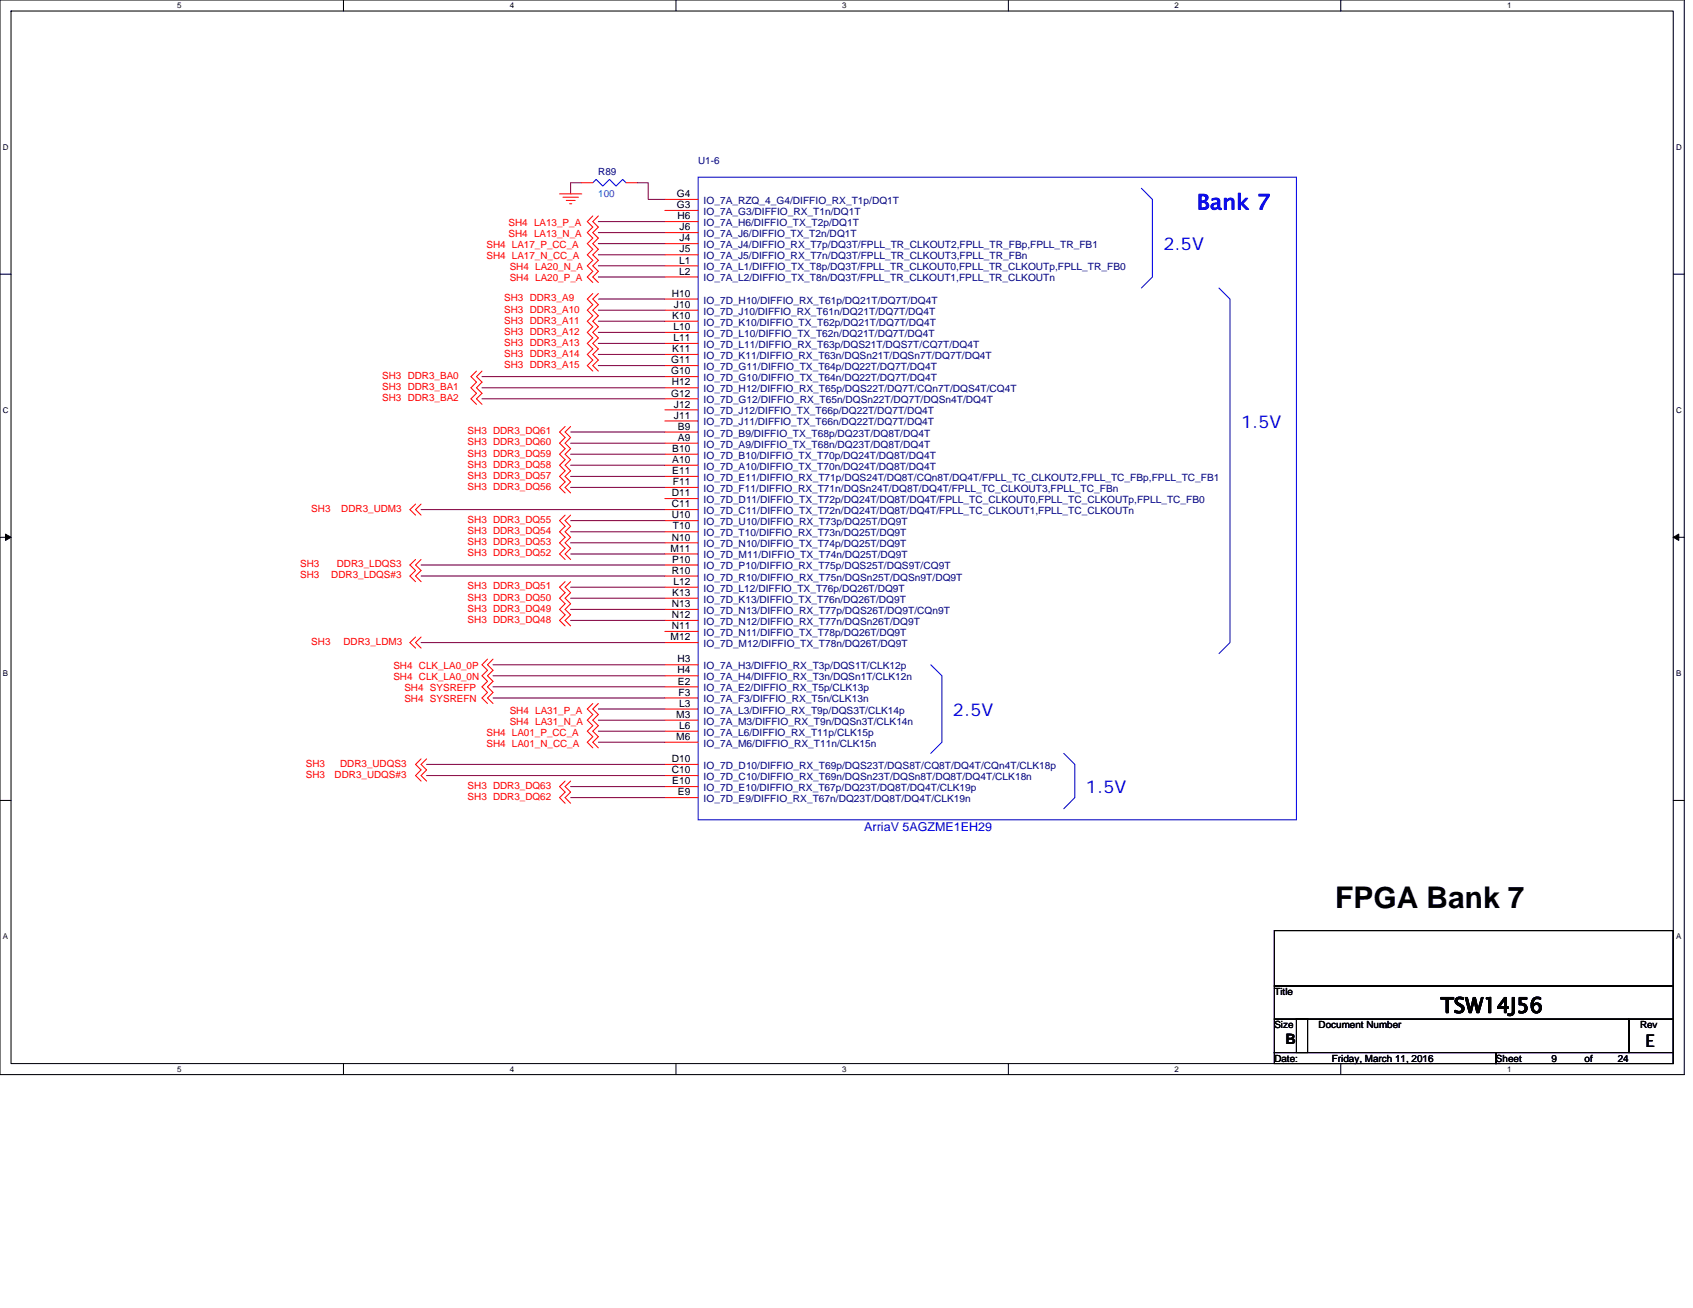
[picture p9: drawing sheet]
<svg xmlns="http://www.w3.org/2000/svg" width="279mm" height="216mm" viewBox="0 0 279 216" stroke-linecap="round" stroke-linejoin="round" font-family="sans-serif">
<defs><g id="words">
<text font-size="4.9" x="220.4" y="149.9">FPGA Bank 7</text>
<text font-size="3.5" fill="#00f" x="197.5" y="34.6">Bank 7</text>
<text font-size="3.5" x="237.7" y="167.2">TSW14J56</text>
<g font-size="2.9" fill="#00f">
<text x="192" y="41.3">2.5V</text>
<text x="204.8" y="70.6">1.5V</text>
<text x="157.3" y="118.1">2.5V</text>
<text x="179.2" y="130.9">1.5V</text>
</g>
<text font-size="2.9" x="271.6" y="172.8">E</text>
<text font-size="2.4" x="212.1" y="172.3">B</text>
<text font-size="2" fill="#00f" x="142.6" y="137.1">ArriaV 5AGZME1EH29</text>
<g font-size="1.7">
<text x="111.7" y="34.4">G3</text>
<text x="111.7" y="32.5">G4</text>
<text x="111.8" y="36.2">H6</text>
<text x="112.2" y="38">J6</text>
<text x="112.2" y="39.8">J4</text>
<text x="112.2" y="41.7">J5</text>
<text x="112.1" y="43.5">L1</text>
<text x="112.1" y="45.3">L2</text>
<text x="110.9" y="49">H10</text>
<text x="111" y="52.6">K10</text>
<text x="111.2" y="50.8">J10</text>
<text x="110.8" y="60">G11</text>
<text x="111" y="58.1">K11</text>
<text x="111.1" y="54.5">L10</text>
<text x="111.1" y="56.3">L11</text>
<text x="110.8" y="61.8">G10</text>
<text x="110.8" y="65.4">G12</text>
<text x="110.9" y="63.6">H12</text>
<text x="111.2" y="67.3">J12</text>
<text x="111.2" y="69.1">J11</text>
<text x="111.9" y="70.9">B9</text>
<text x="111" y="74.6">B10</text>
<text x="111" y="76.4">A10</text>
<text x="111.9" y="72.8">A9</text>
<text x="110.9" y="81.9">D11</text>
<text x="110.9" y="83.7">C11</text>
<text x="111" y="78.3">E11</text>
<text x="111.1" y="80.1">F11</text>
<text x="110.9" y="85.6">U10</text>
<text x="110.9" y="89.2">N10</text>
<text x="111.1" y="87.4">T10</text>
<text x="110.7" y="91.1">M11</text>
<text x="110.9" y="94.7">R10</text>
<text x="111" y="92.9">P10</text>
<text x="110.9" y="100.2">N13</text>
<text x="111" y="98.4">K13</text>
<text x="111.1" y="96.5">L12</text>
<text x="110.7" y="105.7">M12</text>
<text x="110.9" y="102">N12</text>
<text x="110.9" y="103.8">N11</text>
<text x="111.8" y="109.3">H3</text>
<text x="111.8" y="111.2">H4</text>
<text x="111.9" y="113">E2</text>
<text x="111.6" y="118.5">M3</text>
<text x="112" y="114.8">F3</text>
<text x="112.1" y="116.6">L3</text>
<text x="110.9" y="125.8">D10</text>
<text x="111.6" y="122.1">M6</text>
<text x="112.1" y="120.3">L6</text>
<text x="110.9" y="127.6">C10</text>
<text x="111" y="129.5">E10</text>
<text x="111.9" y="131.3">E9</text>
</g>
<g font-size="1.7" fill="#000080">
<text x="116.1" y="35.5">IO_7A_G3/DIFFIO_RX_T1n/DQ1T</text>
<text x="116.1" y="33.7">IO_7A_RZQ_4_G4/DIFFIO_RX_T1p/DQ1T</text>
<text x="116.1" y="37.3">IO_7A_H6/DIFFIO_TX_T2p/DQ1T</text>
<text x="116.1" y="39.1">IO_7A_J6/DIFFIO_TX_T2n/DQ1T</text>
<text x="116.1" y="41">IO_7A_J4/DIFFIO_RX_T7p/DQ3T/FPLL_TR_CLKOUT2,FPLL_TR_FBp,FPLL_TR_FB1</text>
<text x="116.1" y="42.8">IO_7A_J5/DIFFIO_RX_T7n/DQ3T/FPLL_TR_CLKOUT3,FPLL_TR_FBn</text>
<text x="116.1" y="44.6">IO_7A_L1/DIFFIO_TX_T8p/DQ3T/FPLL_TR_CLKOUT0,FPLL_TR_CLKOUTp,FPLL_TR_FB0</text>
<text x="116.1" y="46.5">IO_7A_L2/DIFFIO_TX_T8n/DQ3T/FPLL_TR_CLKOUT1,FPLL_TR_CLKOUTn</text>
<text x="116.1" y="50.1">IO_7D_H10/DIFFIO_RX_T61p/DQ21T/DQ7T/DQ4T</text>
<text x="116.1" y="51.9">IO_7D_J10/DIFFIO_RX_T61n/DQ21T/DQ7T/DQ4T</text>
<text x="116.1" y="53.8">IO_7D_K10/DIFFIO_TX_T62p/DQ21T/DQ7T/DQ4T</text>
<text x="116.1" y="55.6">IO_7D_L10/DIFFIO_TX_T62n/DQ21T/DQ7T/DQ4T</text>
<text x="116.1" y="57.4">IO_7D_L11/DIFFIO_RX_T63p/DQS21T/DQS7T/CQ7T/DQ4T</text>
<text x="116.1" y="59.2">IO_7D_K11/DIFFIO_RX_T63n/DQSn21T/DQSn7T/DQ7T/DQ4T</text>
<text x="116.1" y="61.1">IO_7D_G11/DIFFIO_TX_T64p/DQ22T/DQ7T/DQ4T</text>
<text x="116.1" y="62.9">IO_7D_G10/DIFFIO_TX_T64n/DQ22T/DQ7T/DQ4T</text>
<text x="116.1" y="64.7">IO_7D_H12/DIFFIO_RX_T65p/DQS22T/DQ7T/CQn7T/DQS4T/CQ4T</text>
<text x="116.1" y="66.6">IO_7D_G12/DIFFIO_RX_T65n/DQSn22T/DQ7T/DQSn4T/DQ4T</text>
<text x="116.1" y="68.4">IO_7D_J12/DIFFIO_TX_T66p/DQ22T/DQ7T/DQ4T</text>
<text x="116.1" y="70.2">IO_7D_J11/DIFFIO_TX_T66n/DQ22T/DQ7T/DQ4T</text>
<text x="116.1" y="72.1">IO_7D_B9/DIFFIO_TX_T68p/DQ23T/DQ8T/DQ4T</text>
<text x="116.1" y="73.9">IO_7D_A9/DIFFIO_TX_T68n/DQ23T/DQ8T/DQ4T</text>
<text x="116.1" y="75.7">IO_7D_B10/DIFFIO_TX_T70p/DQ24T/DQ8T/DQ4T</text>
<text x="116.1" y="77.5">IO_7D_A10/DIFFIO_TX_T70n/DQ24T/DQ8T/DQ4T</text>
<text x="116.1" y="79.4">IO_7D_E11/DIFFIO_RX_T71p/DQS24T/DQ8T/CQn8T/DQ4T/FPLL_TC_CLKOUT2,FPLL_TC_FBp,FPLL_TC_FB1</text>
<text x="116.1" y="81.2">IO_7D_F11/DIFFIO_RX_T71n/DQSn24T/DQ8T/DQ4T/FPLL_TC_CLKOUT3,FPLL_TC_FBn</text>
<text x="116.1" y="83">IO_7D_D11/DIFFIO_TX_T72p/DQ24T/DQ8T/DQ4T/FPLL_TC_CLKOUT0,FPLL_TC_CLKOUTp,FPLL_TC_FB0</text>
<text x="116.1" y="84.9">IO_7D_C11/DIFFIO_TX_T72n/DQ24T/DQ8T/DQ4T/FPLL_TC_CLKOUT1,FPLL_TC_CLKOUTn</text>
<text x="116.1" y="86.7">IO_7D_U10/DIFFIO_RX_T73p/DQ25T/DQ9T</text>
<text x="116.1" y="88.5">IO_7D_T10/DIFFIO_RX_T73n/DQ25T/DQ9T</text>
<text x="116.1" y="90.3">IO_7D_N10/DIFFIO_TX_T74p/DQ25T/DQ9T</text>
<text x="116.1" y="92.2">IO_7D_M11/DIFFIO_TX_T74n/DQ25T/DQ9T</text>
<text x="116.1" y="94">IO_7D_P10/DIFFIO_RX_T75p/DQS25T/DQS9T/CQ9T</text>
<text x="116.1" y="95.8">IO_7D_R10/DIFFIO_RX_T75n/DQSn25T/DQSn9T/DQ9T</text>
<text x="116.1" y="97.7">IO_7D_L12/DIFFIO_TX_T76p/DQ26T/DQ9T</text>
<text x="116.1" y="99.5">IO_7D_K13/DIFFIO_TX_T76n/DQ26T/DQ9T</text>
<text x="116.1" y="101.3">IO_7D_N13/DIFFIO_RX_T77p/DQS26T/DQ9T/CQn9T</text>
<text x="116.1" y="103.1">IO_7D_N12/DIFFIO_RX_T77n/DQSn26T/DQ9T</text>
<text x="116.1" y="105">IO_7D_N11/DIFFIO_TX_T78p/DQ26T/DQ9T</text>
<text x="116.1" y="106.8">IO_7D_M12/DIFFIO_TX_T78n/DQ26T/DQ9T</text>
<text x="116.1" y="110.5">IO_7A_H3/DIFFIO_RX_T3p/DQS1T/CLK12p</text>
<text x="116.1" y="112.3">IO_7A_H4/DIFFIO_RX_T3n/DQSn1T/CLK12n</text>
<text x="116.1" y="114.1">IO_7A_E2/DIFFIO_RX_T5p/CLK13p</text>
<text x="116.1" y="116">IO_7A_F3/DIFFIO_RX_T5n/CLK13n</text>
<text x="116.1" y="117.8">IO_7A_L3/DIFFIO_RX_T9p/DQS3T/CLK14p</text>
<text x="116.1" y="119.6">IO_7A_M3/DIFFIO_RX_T9n/DQSn3T/CLK14n</text>
<text x="116.1" y="121.4">IO_7A_L6/DIFFIO_RX_T11p/CLK15p</text>
<text x="116.1" y="123.3">IO_7A_M6/DIFFIO_RX_T11n/CLK15n</text>
<text x="116.1" y="126.9">IO_7D_D10/DIFFIO_RX_T69p/DQS23T/DQS8T/CQ8T/DQ4T/CQn4T/CLK18p</text>
<text x="116.1" y="128.8">IO_7D_C10/DIFFIO_RX_T69n/DQSn23T/DQSn8T/DQ8T/DQ4T/CLK18n</text>
<text x="116.1" y="130.6">IO_7D_E10/DIFFIO_RX_T67p/DQ23T/DQ8T/DQ4T/CLK19p</text>
<text x="116.1" y="132.4">IO_7D_E9/DIFFIO_RX_T67n/DQ23T/DQ8T/DQ4T/CLK19n</text>
</g>
<g font-size="1.6" fill="#000080">
<text x="98.7" y="28.9">R89</text>
<text x="115.2" y="27.1">U1-6</text>
</g>
<text font-size="1.6" fill="#0065ca" x="98.7" y="32.6">100</text>
<g font-size="1.6" fill="#f00">
<text x="80.3" y="41">SH4 LA17_P_CC_A</text>
<text x="83.9" y="37.3">SH4 LA13_P_A</text>
<text x="83.9" y="39.1">SH4 LA13_N_A</text>
<text x="80.3" y="42.8">SH4 LA17_N_CC_A</text>
<text x="84.1" y="44.6">SH4 LA20_N_A</text>
<text x="84.1" y="46.5">SH4 LA20_P_A</text>
<text x="83.2" y="49.8">SH3 DDR3_A9</text>
<text x="83.2" y="51.6">SH3 DDR3_A10</text>
<text x="83.2" y="53.4">SH3 DDR3_A11</text>
<text x="83.2" y="55.2">SH3 DDR3_A12</text>
<text x="83.2" y="57.1">SH3 DDR3_A13</text>
<text x="83.2" y="58.9">SH3 DDR3_A14</text>
<text x="63.1" y="62.5">SH3 DDR3_BA0</text>
<text x="63.1" y="64.4">SH3 DDR3_BA1</text>
<text x="83.2" y="60.7">SH3 DDR3_A15</text>
<text x="63.1" y="66.2">SH3 DDR3_BA2</text>
<text x="77.2" y="71.7">SH3 DDR3_DQ61</text>
<text x="77.2" y="77.2">SH3 DDR3_DQ58</text>
<text x="77.2" y="75.4">SH3 DDR3_DQ59</text>
<text x="77.2" y="73.5">SH3 DDR3_DQ60</text>
<text x="77.2" y="80.8">SH3 DDR3_DQ56</text>
<text x="77.2" y="79">SH3 DDR3_DQ57</text>
<text x="51.4" y="84.5">SH3</text>
<text x="56.3" y="84.5">DDR3_UDM3</text>
<text x="77.2" y="90">SH3 DDR3_DQ53</text>
<text x="77.2" y="88.2">SH3 DDR3_DQ54</text>
<text x="77.2" y="86.3">SH3 DDR3_DQ55</text>
<text x="49.6" y="93.6">SH3</text>
<text x="49.6" y="95.5">SH3</text>
<text x="54.7" y="95.5">DDR3_LDQS#3</text>
<text x="55.6" y="93.6">DDR3_LDQS3</text>
<text x="77.2" y="91.8">SH3 DDR3_DQ52</text>
<text x="77.2" y="101">SH3 DDR3_DQ49</text>
<text x="77.2" y="99.1">SH3 DDR3_DQ50</text>
<text x="77.2" y="97.3">SH3 DDR3_DQ51</text>
<text x="51.4" y="106.4">SH3</text>
<text x="56.7" y="106.4">DDR3_LDM3</text>
<text x="77.2" y="102.8">SH3 DDR3_DQ48</text>
<text x="64.9" y="110.5">SH4 CLK_LA0_0P</text>
<text x="64.9" y="112.3">SH4 CLK_LA0_0N</text>
<text x="66.7" y="114.1">SH4 SYSREFP</text>
<text x="66.7" y="116">SH4 SYSREFN</text>
<text x="84.1" y="117.8">SH4 LA31_P_A</text>
<text x="84.1" y="119.6">SH4 LA31_N_A</text>
<text x="80.3" y="121.4">SH4 LA01_P_CC_A</text>
<text x="80.3" y="123.3">SH4 LA01_N_CC_A</text>
<text x="50.5" y="126.6">SH3</text>
<text x="50.5" y="128.4">SH3</text>
<text x="55.2" y="128.4">DDR3_UDQS#3</text>
<text x="56.1" y="126.6">DDR3_UDQS3</text>
<text x="77.2" y="130.2">SH3 DDR3_DQ63</text>
<text x="77.2" y="132.1">SH3 DDR3_DQ62</text>
</g>
<g font-size="1.6">
<text x="210.3" y="164.2">Title</text>
<text x="210.3" y="169.7">Size</text>
<text x="217.6" y="169.7">Document Number</text>
<text x="270.7" y="169.7">Rev</text>
<text x="210.3" y="175.2">Date:</text>
<text x="219.8" y="175.2">Friday, March 11, 2016</text>
<text x="246.9" y="175.2">Sheet</text>
<text x="256" y="175.2">9</text>
<text x="261.5" y="175.2">of</text>
<text x="267" y="175.2">24</text>
</g>
<g font-size="1.3">
<text x="29.3" y="1.4">5</text>
<text x="84.1" y="1.4">4</text>
<text x="139" y="1.4">3</text>
<text x="193.8" y="1.4">2</text>
<text x="248.7" y="1.4">1</text>
<text x=".5" y="24.7">D</text>
<text x="276.6" y="24.7">D</text>
<text x=".5" y="68.2">C</text>
<text x="276.6" y="68.2">C</text>
<text x=".5" y="111.6">B</text>
<text x="276.6" y="111.6">B</text>
<text x=".5" y="155">A</text>
<text x="276.6" y="155">A</text>
<text x="29.3" y="176.9">5</text>
<text x="84.1" y="176.9">4</text>
<text x="139" y="176.9">3</text>
<text x="193.8" y="176.9">2</text>
<text x="248.7" y="176.9">1</text>
</g>
</g></defs>
<path d="M0 0h278v177.4h-278zM1.8 1.8h274.3v173.8h-274.3z" fill="none" stroke="#000" stroke-width=".17"/>
<g fill="#fff">
<path d="M29.3 .2h.7v1.5h-.7z"/>
<path d="M29.3 175.7h.7v1.5h-.7z"/>
</g>
<path d="M56.7 0v1.8M56.7 175.6v1.8" fill="none" stroke="#000" stroke-width=".17"/>
<g fill="#fff">
<path d="M84.1 .2h.7v1.5h-.7z"/>
<path d="M84.1 175.7h.7v1.5h-.7z"/>
</g>
<path d="M111.5 0v1.8M111.5 175.6v1.8" fill="none" stroke="#000" stroke-width=".17"/>
<g fill="#fff">
<path d="M139 .2h.7v1.5h-.7z"/>
<path d="M139 175.7h.7v1.5h-.7z"/>
</g>
<path d="M166.4 0v1.8M166.4 175.6v1.8" fill="none" stroke="#000" stroke-width=".17"/>
<g fill="#fff">
<path d="M193.8 .2h.8v1.5h-.8z"/>
<path d="M193.8 175.7h.8v1.5h-.8z"/>
</g>
<path d="M221.3 0v1.8M221.3 175.6v1.8" fill="none" stroke="#000" stroke-width=".17"/>
<g fill="#fff">
<path d="M248.7 .2h.7v1.5h-.7z"/>
<path d="M248.7 175.7h.7v1.5h-.7z"/>
<path d="M.5 23.5h.9v1.5h-.9z"/>
<path d="M276.6 23.5h1v1.5h-1z"/>
<path d="M.5 67h.9v1.4h-.9z"/>
<path d="M276.6 67h1v1.4h-1z"/>
</g>
<path d="M0 45.3h1.8M276.1 45.3h1.9" fill="none" stroke="#000" stroke-width=".17"/>
<g fill="#fff">
<path d="M.5 110.4h.8v1.5h-.8z"/>
<path d="M276.6 110.4h.9v1.5h-.9z"/>
</g>
<path d="M0 88.7h1.8M276.1 88.7h1.9" fill="none" stroke="#000" stroke-width=".17"/>
<path d="M.9 88.2l.9 .5-.9 .5zM276.1 88.7l1-.5v1z" fill="#000" stroke="#000" stroke-width=".17"/>
<g fill="#fff">
<path d="M.5 153.8h.8v1.5h-.8z"/>
<path d="M276.6 153.8h.9v1.5h-.9z"/>
</g>
<path d="M0 132.1h1.8M276.1 132.1h1.9M210.3 153.6h65.8v9.2h-65.8zM210.3 162.8h65.8v5.4h-65.8zM210.3 168.2h5.5v5.5h-5.5zM210.3 173.7h36.6v1.9h-36.6zM214 168.2h54.8v5.5h-54.8zM246.9 173.7h29.2v1.9h-29.2zM268.8 168.2h7.3v5.5h-7.3z" fill="none" stroke="#000" stroke-width=".17"/>
<g fill="none" stroke="#800040" stroke-width=".17">
<path d="M96 30.2h-1.8v1.8M98.7 38.4h11M98.7 36.6h11M105.2 30.2h1.8v2.7h2.7M98.7 42.1h11M98.7 40.2h11M98.7 45.7h11M98.7 43.9h11M98.7 49.4h11M98.7 51.2h11M98.7 53h11M98.7 54.9h11"/>
<path d="M98.7 56.7h11M98.7 58.5h11M79.5 65.8h30.2M79.5 64h30.2M79.5 62.2h30.2M94.2 71.3h15.5M94.2 78.6h15.5M94.2 76.8h15.5M94.2 75h15.5M94.2 73.2h15.5M98.7 60.3h11M69.5 95.1h40.2"/>
<path d="M69.5 93.3h40.2M69.5 84.1h40.2M94.2 85.9h15.5M94.2 98.7h15.5M94.2 80.5h15.5M94.2 96.9h15.5M94.2 91.4h15.5M94.2 89.6h15.5M94.2 87.8h15.5M69.5 106.1h40.2M81.4 109.7h28.3M81.4 111.5h28.3"/>
<path d="M81.4 113.4h28.3M81.4 115.2h28.3M94.2 102.4h15.5M94.2 100.6h15.5M98.7 118.9h11M98.7 117h11M70.4 126.2h39.3M70.4 128h39.3M94.2 131.7h15.5M94.2 129.8h15.5M98.7 122.5h11M98.7 120.7h11"/>
</g>
<g fill="none" stroke="#f00" stroke-width=".17">
<path d="M92.4 32h3.6M92.9 32.6h2.6M93.5 33.1h1.4M94 33.6h.4M96 30.2h1.8M97.8 35.6l-.9 1 .9 .9-.9 .9 .9 .9-.9 .9 .9 .9-.9 1 .9 .9-.9 .9 .9 .9-.9 .9 .9 .9M98.7 35.6l-.9 1 .9 .9-.9 .9 .9 .9-.9 .9 .9 .9-.9 1 .9 .9-.9 .9 .9 .9-.9 .9 .9 .9M103.3 30.2h1.9M109.7 34.7h5.5M109.7 36.6h5.5M109.7 38.4h5.5M109.7 32.9h5.5"/>
<path d="M97.8 48.5l-.9 .9 .9 .9-.9 .9 .9 .9-.9 .9 .9 .9-.9 1 .9 .9-.9 .9 .9 .9-.9 .9 .9 .9-.9 .9 .9 1M98.7 48.5l-.9 .9 .9 .9-.9 .9 .9 .9-.9 .9 .9 .9-.9 1 .9 .9-.9 .9 .9 .9-.9 .9 .9 .9-.9 .9 .9 1M109.7 40.2h5.5M109.7 42.1h5.5M109.7 43.9h5.5M109.7 45.7h5.5M109.7 49.4h5.5M109.7 51.2h5.5M109.7 53h5.5M109.7 54.9h5.5M109.7 56.7h5.5M109.7 58.5h5.5"/>
<path d="M78.6 61.3l-.9 .9 .9 .9-.9 .9 .9 .9-.9 .9 .9 .9M79.5 61.3l-.9 .9 .9 .9-.9 .9 .9 .9-.9 .9 .9 .9M93.3 70.4l-.9 .9 .9 .9-.9 1 .9 .9-.9 .9 .9 .9-.9 .9 .9 .9-.9 .9 .9 .9-.9 1 .9 .9M94.2 70.4l-.9 .9 .9 .9-.9 1 .9 .9-.9 .9 .9 .9-.9 .9 .9 .9-.9 .9 .9 .9-.9 1 .9 .9M109.7 60.3h5.5M109.7 62.2h5.5M109.7 64h5.5M109.7 65.8h5.5M109.7 67.6h5.5M109.7 69.5h5.5M109.7 71.3h5.5M109.7 73.2h5.5"/>
<path d="M109.7 75h5.5M109.7 76.8h5.5M109.7 78.6h5.5M68.6 92.4l-1 .9 1 .9-1 .9 1 .9M68.6 83.2l-1 .9 1 .9M69.5 92.4l-.9 .9 .9 .9-.9 .9 .9 .9M69.5 83.2l-.9 .9 .9 .9M93.3 96l-.9 .9 .9 .9-.9 .9 .9 1-.9 .9 .9 .9-.9 .9 .9 .9M93.3 85l-.9 .9 .9 1-.9 .9 .9 .9-.9 .9 .9 .9-.9 .9 .9 1M94.2 96l-.9 .9 .9 .9-.9 .9 .9 1-.9 .9 .9 .9-.9 .9 .9 .9M94.2 85l-.9 .9 .9 1-.9 .9 .9 .9-.9 .9 .9 .9-.9 .9 .9 1M109.7 80.5h5.5"/>
<path d="M109.7 82.3h5.5M109.7 84.1h5.5M109.7 85.9h5.5M109.7 87.8h5.5M109.7 89.6h5.5M109.7 91.4h5.5M109.7 93.3h5.5M109.7 95.1h5.5M109.7 96.9h5.5M109.7 98.7h5.5M68.6 105.2l-1 .9 1 .9M69.5 105.2l-.9 .9 .9 .9"/>
<path d="M80.5 108.8l-1 .9 1 .9-1 .9 1 1-1 .9 1 .9-1 .9 1 .9M81.4 108.8l-.9 .9 .9 .9-.9 .9 .9 1-.9 .9 .9 .9-.9 .9 .9 .9M97.8 116.1l-.9 .9 .9 .9-.9 1 .9 .9-.9 .9 .9 .9-.9 .9 .9 .9M98.7 116.1l-.9 .9 .9 .9-.9 1 .9 .9-.9 .9 .9 .9-.9 .9 .9 .9M109.7 100.6h5.5M109.7 102.4h5.5M109.7 104.2h5.5M109.7 106.1h5.5M109.7 109.7h5.5M109.7 111.5h5.5M109.7 113.4h5.5M109.7 115.2h5.5"/>
<path d="M109.7 117h5.5M109.7 118.9h5.5M69.5 125.3l-.9 .9 .9 .9-.9 .9 .9 .9M70.4 125.3l-.9 .9 .9 .9-.9 .9 .9 .9M93.3 128.9l-.9 .9 .9 .9-.9 1 .9 .9M94.2 128.9l-.9 .9 .9 .9-.9 1 .9 .9M109.7 120.7h5.5M109.7 122.5h5.5M109.7 126.2h5.5M109.7 128h5.5M109.7 129.8h5.5M109.7 131.7h5.5"/>
</g>
<path d="M97.8 30.2l.6-.6 1.1 1.1 1.1-1.1 1.1 1.1 1.1-1.1 .5 .6M115.2 29.3h98.8v106h-98.8zM188.4 31.1l1.8 1.8v12.8l-1.8 1.8M201.2 47.5l1.8 1.9v56.7l-1.8 1.8M153.6 109.7l1.8 1.8v11l-1.8 1.9M175.6 124.4l1.8 1.8v5.5l-1.8 1.8" fill="none" stroke="#00f" stroke-width=".17"/>
<use href="#words"/>
</svg>
